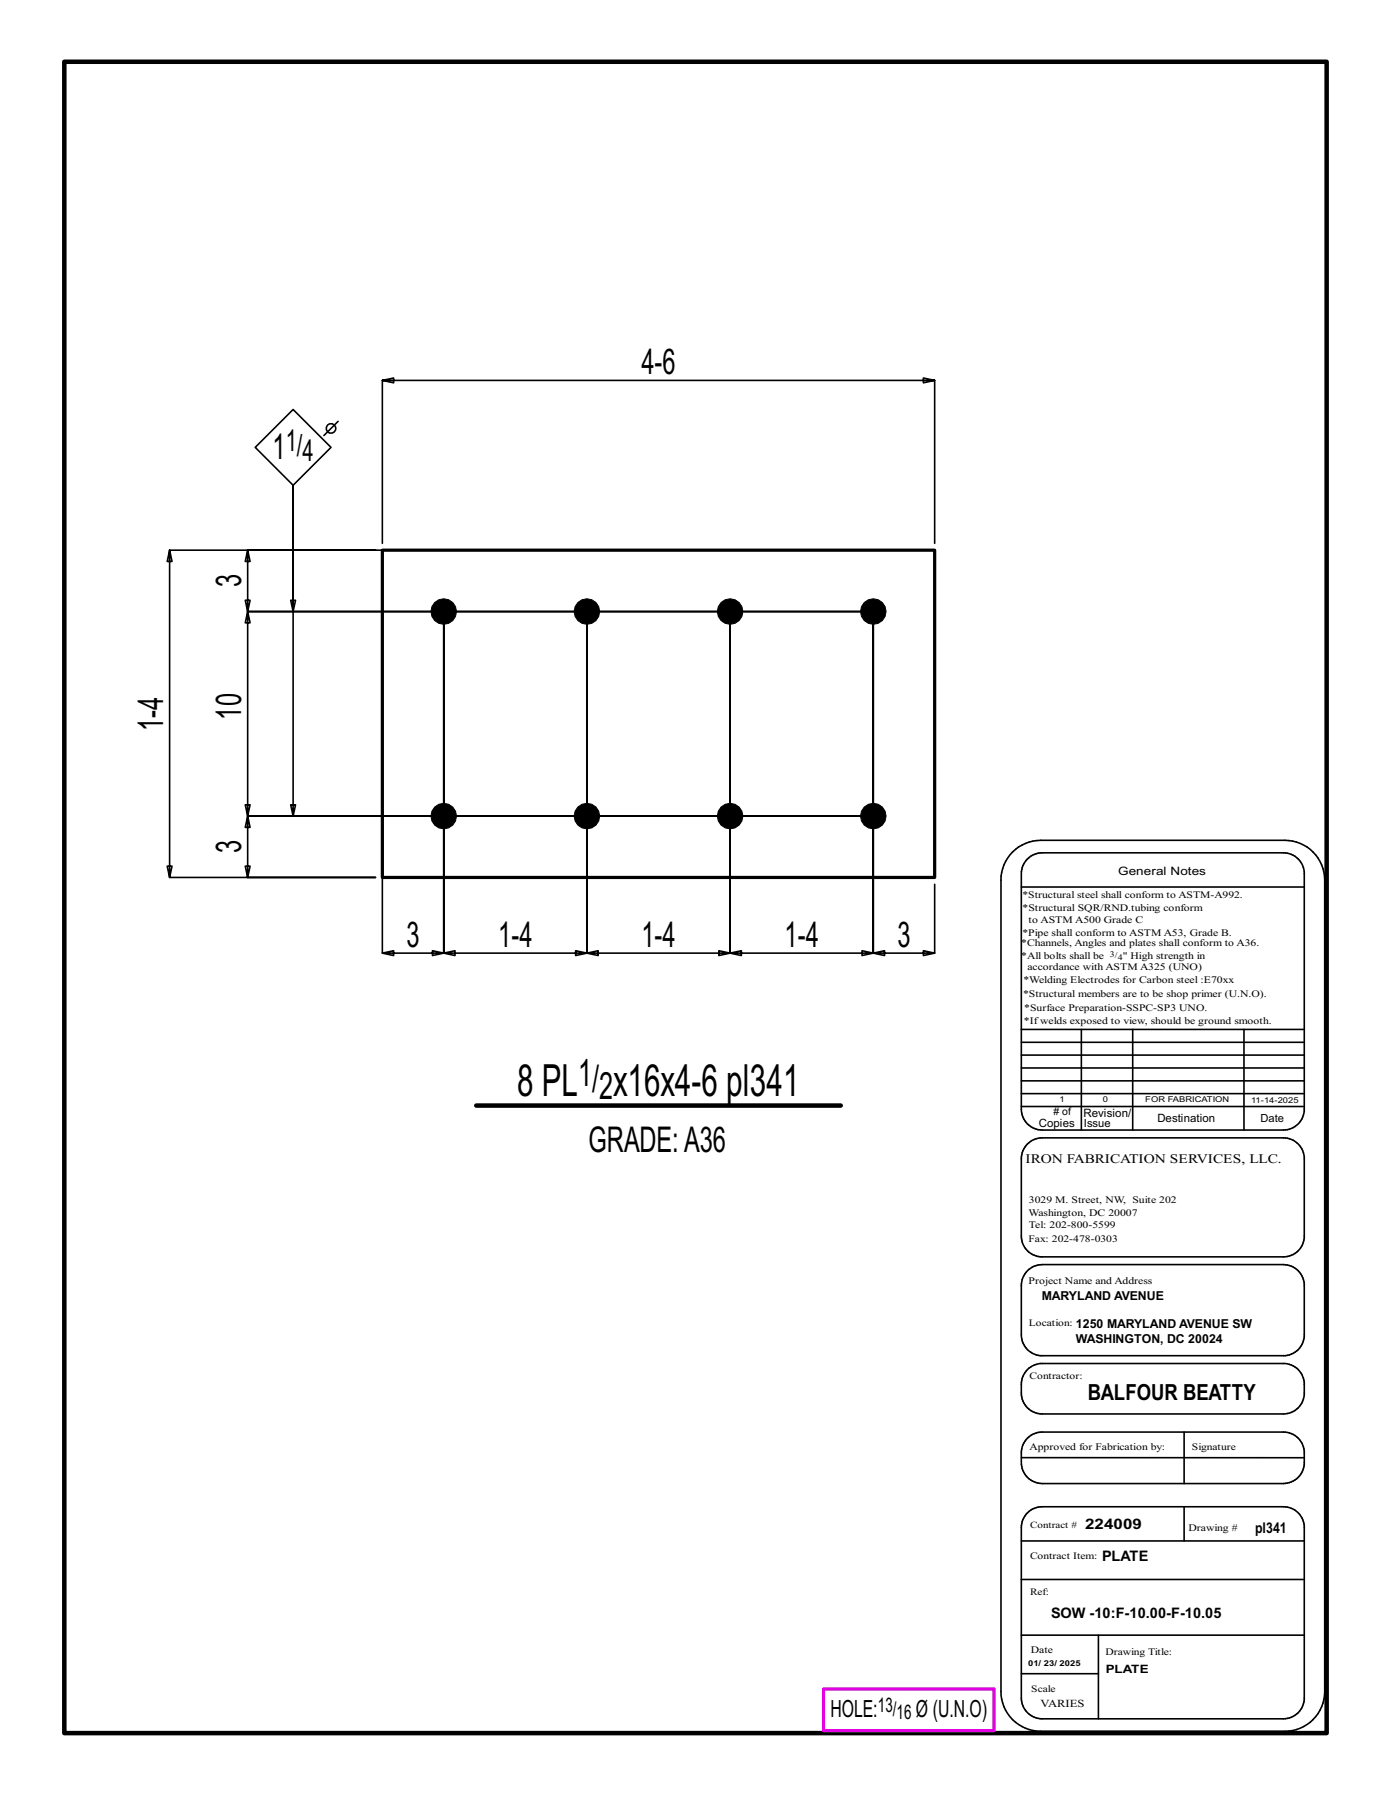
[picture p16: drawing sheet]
<svg xmlns="http://www.w3.org/2000/svg" width="216mm" height="279mm" viewBox="0 0 216 279" stroke-linecap="round" stroke-linejoin="round" font-family="sans-serif">
<defs><g id="words">
<g font-size="6.9">
<text x="80.3" y="170.1">8 PL</text>
<text x="95.2" y="170.1">x16x4-6 pl341</text>
</g>
<g font-size="5.9">
<text x="89.7" y="168.5">1/</text>
<text x="93" y="170.6">2</text>
</g>
<g font-size="5.5">
<text x="99.5" y="58.1">4-6</text>
<text x="42.3" y="71.2">1</text>
<text x="37.5" y="91.2" transform="rotate(-90 37.5 91.2)">3</text>
<text x="25.3" y="113.5" transform="rotate(-90 25.3 113.5)">1-4</text>
<text x="37.5" y="111.7" transform="rotate(-90 37.5 111.7)">10</text>
<text x="37.5" y="132.5" transform="rotate(-90 37.5 132.5)">3</text>
<text x="63.1" y="147">3</text>
<text x="77.3" y="147">1-4</text>
<text x="99.5" y="147">1-4</text>
<text x="121.8" y="147">1-4</text>
<text x="139.3" y="147">3</text>
<text x="91.3" y="178.8">GRADE:A36</text>
</g>
<g font-size="4.7">
<text x="44.3" y="70">1/</text>
<text x="47" y="71.6">4</text>
</g>
<g font-size="3.7">
<text x="128.9" y="266.6">HOLE:</text>
<text x="142.2" y="266.6">Ø (U.N.O)</text>
</g>
<text font-size="3.4" x="168.8" y="217.4">BALFOUR BEATTY</text>
<g font-size="3.1">
<text x="136.3" y="265.8">13/</text>
<text x="139.2" y="266.9">16</text>
</g>
<g font-size="2.3">
<text x="168.4" y="237.3">224009</text>
<text x="194.8" y="238">pl341</text>
<text x="171" y="242.3">PLATE</text>
<text x="163.1" y="251.2">SOW -10:F-10.00-F-10.05</text>
</g>
<text font-size="2" x="159.2" y="180.5">IRON FABRICATION SERVICES, LLC.</text>
<g font-size="1.9">
<text x="161.7" y="201.8">MARYLAND AVENUE</text>
<text x="167" y="208.5">WASHINGTON, DC 20024</text>
<text x="167" y="206.1">1250 MARYLAND AVENUE SW</text>
</g>
<g font-size="1.8">
<text x="173.6" y="135.8">General Notes</text>
<text x="168.2" y="173.3">Revision/</text>
<text x="161.2" y="174.9">Copies</text>
<text x="179.6" y="174.2">Destination</text>
<text x="171.6" y="259.7">PLATE</text>
</g>
<g font-size="1.7">
<text x="168.2" y="174.9">Issue</text>
<text x="195.7" y="174.2">Date</text>
<text x="161.5" y="265">VARIES</text>
</g>
<g font-size="1.6">
<text x="158.7" y="141.5">*Structural SQR/RND.tubing conform</text>
<text x="159.7" y="143.3">to ASTM A500 Grade C</text>
<text x="158.5" y="146.9">*Channels, Angles and plates shall conform to A36.</text>
<text x="158.5" y="148.8">*All bolts shall be</text>
<text x="158.7" y="145.2">*Pipe shall conform to ASTM A53, Grade B.</text>
<text x="174.3" y="148.8">&quot; High strength in</text>
<text x="158.8" y="154.8">*Structural members are to be shop primer (U.N.O).</text>
<text x="158.9" y="152.7">*Welding Electrodes for Carbon steel :E70xx</text>
<text x="159.5" y="150.6">accordance with ASTM A325 (UNO)</text>
<text x="158.9" y="158.9">*Ifwelds exposed to view, should be ground smooth.</text>
<text x="159" y="157">*Surface Preparation-SSPC-SP3 UNO.</text>
<text x="163.5" y="173.1"># of</text>
<text x="159.7" y="188.7">Washington, DC 20007</text>
<text x="159.7" y="190.6">Tel: 202-800-5599</text>
<text x="159.7" y="186.8">3029 M. Street, NW, Suite 202</text>
<text x="159.7" y="199.3">Project Name and Address</text>
<text x="159.8" y="225.1">Approved for Fabrication by:</text>
<text x="184.5" y="237.6">Drawing #</text>
<text x="160" y="256.6">Date</text>
</g>
<g font-size="1.5">
<text x="158.7" y="139.4">*Structural steel shall conform to ASTM-A992.</text>
<text x="159.7" y="192.7">Fax: 202-478-0303</text>
<text x="159.7" y="205.8">Location:</text>
<text x="159.8" y="214">Contractor:</text>
<text x="185" y="225.1">Signature</text>
<text x="159.9" y="237.1">Contract #</text>
<text x="159.9" y="241.9">Contract Item:</text>
<text x="159.9" y="247.6">Ref:</text>
<text x="171.6" y="256.9">Drawing Title:</text>
<text x="160.1" y="262.7">Scale</text>
</g>
<g font-size="1.3">
<text x="172.3" y="148.5">3/</text>
<text x="173.5" y="149">4</text>
</g>
<g font-size="1.2">
<text x="164.5" y="171.1">1</text>
<text x="171.2" y="171.1">0</text>
<text x="177.8" y="171.1">FOR FABRICATION</text>
<text x="194.2" y="171.2">11-14-2025</text>
<text x="159.6" y="258.7">01/ 23/ 2025</text>
</g>
</g></defs>
<g fill="none" stroke="#000" stroke-width=".25">
<path d="M52.5 65.4l-2.2 2.2M45.5 94.9l.4-1.7h-.8l.4 1.7v-19.6l5.9-5.9-5.9-5.8-5.9 5.8 5.9 5.9v51.4l-.4-1.8h.8l-.4 1.8M58.3 85.4h-32l-.3 1.8h.7l-.4-1.8v50.8l-.3-1.7h.7l-.4 1.7h32h-19.9l.4-1.7h-.7l.3 1.7v-9.5l.4 1.7h-.7l.3-1.7h97.1h-97.1l.4-1.8h-.7l.3 1.8v-31.8l.4 1.8h-.7l.3-1.8h97.1h-97.1l.4-1.7h-.7l.3 1.7v-9.5l.4 1.8h-.7l.3-1.8h30.5M59.3 84.3v-25.3l1.8 .4v-.7l-1.8 .3h85.8l-1.8 .4v-.7l1.8 .3v25.3M59.3 126.7v21.2l1.8 .4v-.7l-1.8 .3h9.6l-1.8 .4v-.7l1.8 .3v-53v53l1.7 .4v-.7l-1.7 .3h22.2l-1.8 .4v-.7l1.8 .3v-53v53l1.7 .4v-.7l-1.7 .3h22.2l-1.7 .4v-.7l1.7 .3v-53v53l1.8 .4v-.7l-1.8 .3h22.2l-1.7 .4v-.7l1.7 .3v-53v53l1.8 .4v-.7l-1.8 .3h9.6l-1.8 .4v-.7l1.8 .3v-10.6M157.2 132.3a6.3 6.3 0 0 1 4.3-1.9h37.9a6.2 6.2 0 0 1 6.2 6.2v126a6.2 6.2 0 0 1-6.2 6.1h-37.9a6.1 6.1 0 0 1-6.1-6.1v-126a6.1 6.1 0 0 1 1.8-4.3zM158.5 137.7h43.9M159.5 133.3a3.3 3.3 0 0 1 2.3-.9h37.4a3.3 3.3 0 0 1 3.2 2.9v37.2a3.2 3.2 0 0 1-3.2 2.9h-37.4a3.2 3.2 0 0 1-3.3-3.2v-36.6a3.2 3.2 0 0 1 1-2.3zM158.5 159.8h43.9M167.8 159.8v15.6M175.8 159.8v15.6M193.1 159.8v15.6"/>
<path d="M158.5 165.8h43.9M158.5 167.8h43.9M158.5 163.8h43.9M158.5 161.8h43.9M158.5 171.8h43.9M158.5 169.8h43.9M159.5 177.6a3.3 3.3 0 0 1 2.3-1h37.4a3.3 3.3 0 0 1 3.2 3v12.6a3.3 3.3 0 0 1-3.2 2.9h-37.4a3.2 3.2 0 0 1-3.3-3.2v-12a3.2 3.2 0 0 1 1-2.3zM159.5 197.2l1-.7 1.3-.2h37.4a3.3 3.3 0 0 1 3.2 2.9v8.3a3.2 3.2 0 0 1-2.9 2.9h-38.1a3.3 3.3 0 0 1-2.9-3.2v-8l.3-.9zM159.5 212.6l.7-.6 1.2-.4h37.8a3.2 3.2 0 0 1 3.2 3v2a3.3 3.3 0 0 1-3.2 2.9h-37.4a3.2 3.2 0 0 1-3.3-3.3v-1.3a3.3 3.3 0 0 1 1-2.3zM158.5 239.2h43.9M158.5 226.3h43.9M159.5 234.8a3.3 3.3 0 0 1 2.3-.9h37.4a3.3 3.3 0 0 1 3.2 2.9v27.1a3.3 3.3 0 0 1-3.2 2.9h-37.4a3.2 3.2 0 0 1-3.3-3.2v-26.5a3.2 3.2 0 0 1 1-2.3z"/>
<path d="M159.5 223.2a3.3 3.3 0 0 1 2.3-.9h37.4a3.3 3.3 0 0 1 3.2 2.9v2.1a3.3 3.3 0 0 1-3.2 3h-37.4a3.3 3.3 0 0 1-3.3-3.3v-1.5a3.2 3.2 0 0 1 1-2.3zM183.8 222.3v8M183.8 233.9v5.3M158.5 245.2h43.9M158.5 259.8h12M158.5 253.8h43.9M170.5 253.8v13"/>
<circle cx="51.4" cy="66.5" r=".74"/>
</g>
<path d="M10 9.6h195.9v259.4h-195.9zM73.9 171.6h56.6" fill="none" stroke="#000" stroke-width=".7"/>
<path d="M127.8 262.2h26.5v6.4h-26.5z" fill="none" stroke="#f0f" stroke-width=".5"/>
<g fill="#000" stroke="#000" stroke-width=".16">
<circle cx="68.9" cy="94.9" r="1.98"/>
<circle cx="91.1" cy="94.9" r="1.98"/>
<circle cx="113.3" cy="94.9" r="1.98"/>
<circle cx="135.5" cy="94.9" r="1.98"/>
<circle cx="68.9" cy="126.7" r="1.98"/>
<circle cx="91.1" cy="126.7" r="1.98"/>
<circle cx="113.3" cy="126.7" r="1.98"/>
<circle cx="135.5" cy="126.7" r="1.98"/>
</g>
<path d="M59.3 85.4h85.8v50.8h-85.8z" fill="none" stroke="#000" stroke-width=".5"/>
<use href="#words"/>
</svg>
